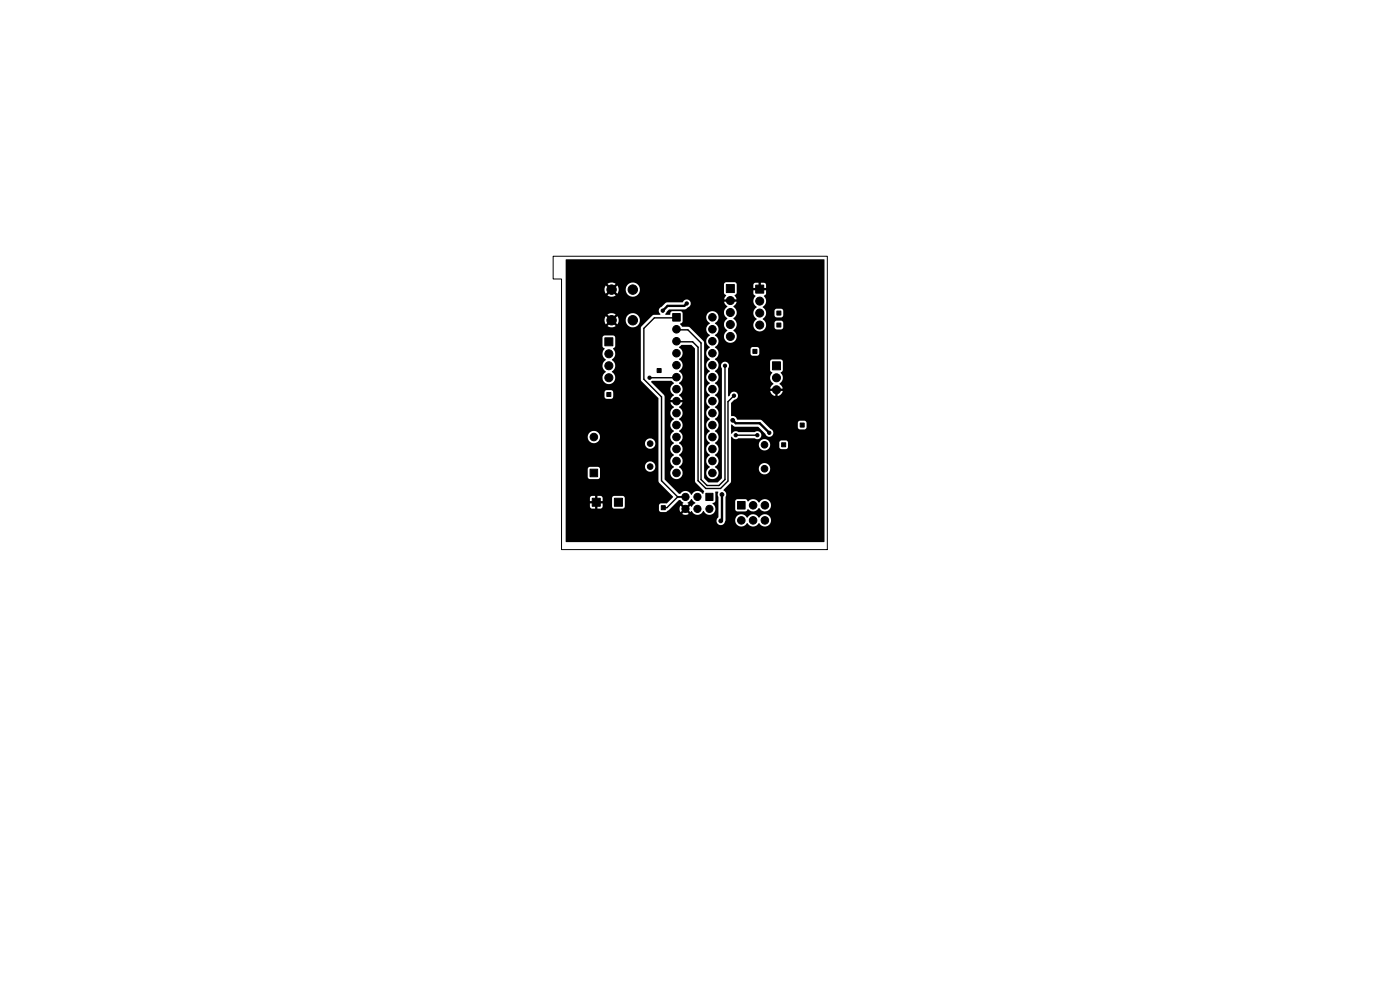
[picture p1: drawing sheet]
<svg xmlns="http://www.w3.org/2000/svg" width="297mm" height="210mm" viewBox="0 0 297 210" stroke-linecap="round" stroke-linejoin="round" font-family="sans-serif">
<path d="M117.3 54.4h58.2v62.2h-56.4v-57.4h-1.8z" fill="none" stroke="#000" stroke-width=".21"/>
<g fill="#000" stroke="#000" stroke-width=".21">
<path d="M128.3 71.7h1.7v1.7h-1.7zM139.4 78.2h.9v.8h-.9zM142.7 66.5h1.6v1.6h-1.6zM154.1 60.4h1.7v1.7h-1.7zM159.7 74.1h.9v.9h-.9zM160.3 60.5h1.7v1.7h-1.7zM163.9 76.8h1.7v1.7h-1.7zM164.8 68.5h.9v.9h-.9zM164.8 66h.9v.8h-.9zM128.7 83.3h.9v.8h-.9zM165.8 93.9h.9v.9h-.9zM169.8 89.7h.8v.9h-.8z"/>
<path d="M125.6 105.7h1.7v1.7h-1.7zM125.2 99.5h1.6v1.6h-1.6zM130.3 105.7h1.7v1.7h-1.7zM140.3 107.3h.8v.8h-.8zM149.7 104.6h1.6v1.6h-1.6zM156.5 106.4h1.6v1.6h-1.6z"/>
<circle cx="129.2" cy="77.6" r=".85"/>
<circle cx="129.2" cy="75" r=".85"/>
<circle cx="129.7" cy="61.4" r="1"/>
<circle cx="129.7" cy="67.9" r="1"/>
<circle cx="134.2" cy="61.4" r="1"/>
<circle cx="134.2" cy="67.9" r="1"/>
<circle cx="140.6" cy="65.9" r=".35"/>
<circle cx="143.5" cy="72.4" r=".8"/>
<circle cx="143.5" cy="77.5" r=".8"/>
<circle cx="143.5" cy="69.8" r=".8"/>
<circle cx="143.5" cy="74.9" r=".8"/>
<circle cx="145.7" cy="64.4" r=".35"/>
<circle cx="151.1" cy="77.5" r=".8"/>
<circle cx="151.1" cy="67.3" r=".8"/>
<circle cx="151.1" cy="72.4" r=".8"/>
<circle cx="151.1" cy="69.8" r=".8"/>
<circle cx="151.1" cy="74.9" r=".8"/>
<circle cx="153.8" cy="77.6" r=".35"/>
<circle cx="154.9" cy="66.3" r=".85"/>
<circle cx="154.9" cy="63.8" r=".85"/>
<circle cx="154.9" cy="68.8" r=".85"/>
<circle cx="154.9" cy="71.4" r=".85"/>
<circle cx="161.2" cy="63.9" r=".85"/>
<circle cx="161.2" cy="69" r=".85"/>
<circle cx="161.2" cy="66.4" r=".85"/>
<circle cx="126" cy="92.7" r=".8"/>
<circle cx="129.2" cy="80.1" r=".85"/>
<circle cx="137.8" cy="80.1" r=".35"/>
<circle cx="137.9" cy="94.1" r=".6"/>
<circle cx="137.9" cy="99" r=".6"/>
<circle cx="143.5" cy="92.7" r=".8"/>
<circle cx="143.5" cy="82.5" r=".8"/>
<circle cx="143.5" cy="87.6" r=".8"/>
<circle cx="143.5" cy="95.2" r=".8"/>
<circle cx="143.5" cy="80" r=".8"/>
<circle cx="143.5" cy="85.1" r=".8"/>
<circle cx="143.5" cy="97.8" r=".8"/>
<circle cx="143.5" cy="90.2" r=".8"/>
<circle cx="151.1" cy="97.8" r=".8"/>
<circle cx="151.1" cy="95.2" r=".8"/>
<circle cx="151.1" cy="85.1" r=".8"/>
<circle cx="151.1" cy="82.5" r=".8"/>
<circle cx="151.1" cy="90.2" r=".8"/>
<circle cx="151.1" cy="80" r=".8"/>
<circle cx="151.1" cy="92.7" r=".8"/>
<circle cx="151.1" cy="87.6" r=".8"/>
<circle cx="155.4" cy="89.2" r=".4"/>
<circle cx="155.7" cy="83.9" r=".35"/>
<circle cx="156.1" cy="92.3" r=".35"/>
<circle cx="160.7" cy="92.3" r=".35"/>
<circle cx="162.2" cy="94.4" r=".7"/>
<circle cx="162.2" cy="99.4" r=".7"/>
<circle cx="163.2" cy="91.8" r=".35"/>
<circle cx="164.7" cy="82.7" r=".85"/>
<circle cx="164.7" cy="80.1" r=".85"/>
<circle cx="143.5" cy="100.3" r=".8"/>
<circle cx="145.4" cy="105.4" r=".76"/>
<circle cx="145.4" cy="107.9" r=".76"/>
<circle cx="148" cy="105.4" r=".76"/>
<circle cx="148" cy="107.9" r=".76"/>
<circle cx="150.5" cy="107.9" r=".76"/>
<circle cx="151.1" cy="100.3" r=".8"/>
<circle cx="152.9" cy="110.5" r=".4"/>
<circle cx="153.2" cy="104.9" r=".4"/>
<circle cx="157.3" cy="110.4" r=".8"/>
<circle cx="159.8" cy="110.4" r=".8"/>
<circle cx="159.8" cy="107.2" r=".8"/>
<circle cx="162.3" cy="110.4" r=".8"/>
<circle cx="162.3" cy="107.2" r=".8"/>
</g>
<path d="M145.7 64.4l-.5 .5h-3.6l-1 1M155.4 89.2h.1M155.5 89.2l.6 .6h5.1l2 2M153.2 104.9v5.3l-.3 .3" fill="none" stroke="#000" stroke-width=".5"/>
<path d="M143.7 67.4h-4.9l-2.2 2.3v10.7l3.7 3.8v17.8l3.5 3.4M143.7 70h2.2l2.8 2.8v28.9l1.3 1.3h2.5l1.3-1.3v-24.1M143.7 72.5h3.2l1.2 1.2v28.3l1.6 1.6h3.1l1.6-1.6v-16.8l1.3-1.3M137.8 80.1h5.9M156.1 92.3h4.6M143.8 105.4l-2.3 2.3h-.8M143.8 105.4h1.6" fill="none" stroke="#000" stroke-width=".3"/>
<path d="M120 55.1h54.9v59.8l-54.8 .1-.1-7.6h5.1l.3 .4 .8 .1v-.9h.5v.9l.9-.1 .2-.4h2l.4 .5h2l.3-.4v-1.9l-.3-.4-2.1 .1-.2 .3-.1 1.8h-2v-.6h-.9v-.5h.9l-.1-1-1-.1v.9h-.5v-.9h-.7l-.3 .4-.1 .7h1v.5h-1v.6h-5.1v-6.2h4.7l.1 .3 .3 .1h1.8l.4-.4v-1.8l-.5-.4h-1.7l-.3 .2-.1 .3v1.7h-4.7v-2.2h16.8v.2a1.1 1.1 0 0 0 1.8 .7 1.1 1.1 0 0 0-.2-1.9 1.1 1.1 0 0 0-1.6 1h-16.8v-4.9h16.8v.2a1.1 1.1 0 0 0 1.8 .7 1.1 1.1 0 0 0-.2-1.9 1.1 1.1 0 0 0-1.6 1h-16.8v-1.4h4.7v.2a1.31 1.31 0 0 0 2.1 .9 1.31 1.31 0 0 0-.2-2.3 1.31 1.31 0 0 0-1.9 1.2h-4.7v-8.5h8.2l.4 .4h1l.5-.4v-1.1l-.4-.3h-1.2l-.3 .4v1h-8.2v-4.1h7.8v.3a1.39 1.39 0 0 0 2.2 .8 1.39 1.39 0 0 0-.2-2.4 1.48 1.48 0 0 0 0-2.5 1.5 1.5 0 0 0 .3-2.4l.4-.5v-1.8l-.4-.4h-1.9l-.3 .2-.1 2.1 .5 .4a1.6 1.6 0 0 0 .2 2.4 1.48 1.48 0 0 0 0 2.6l-.5 .6-.2 .6h-7.8v-10.5h15.9l.1 11 3.7 3.9v17.6l.2 .3 2.9 3-1.4 1.4h-1.2l-.3 .1-.1 .3v1l.4 .4h1.2l2.6-2.5h.3l.7 .5-.3 .3 .6 .6-.4 .3-.5-.5-.2 .2v.7l.2 .4 .5-.5 .4 .3-.6 .6a1.24 1.24 0 0 0 1.4 0l-.5-.6 .3-.3 .6 .5 .3-.2a1.34 1.34 0 0 0 1.2 .8 1.34 1.34 0 0 0 1.2-.8 1.32 1.32 0 0 0 2.1 .5 1.32 1.32 0 0 0-.2-2.1l.5-.3 .2-.2-.1-1.9 .6-.1 .1 5.4a.95 .95 0 0 0 .1 1.6 .95 .95 0 0 0 1.4-.9h2.1v.2a1.36 1.36 0 0 0 1.1 1.1 1.36 1.36 0 0 0 1.4-.7 1.43 1.43 0 0 0 2.5 0 1.34 1.34 0 0 0 2.1 .4 1.34 1.34 0 0 0 0-2.1 1.34 1.34 0 0 0-2.1 .5 1.43 1.43 0 0 0-2.5 0 1.35 1.35 0 0 0-1.5-.7 1.35 1.35 0 0 0-1 1.3h-2.1v-2.4h2.1l.4 .5h1.7l.6-.5a1.46 1.46 0 0 0 2.3-.2 1.34 1.34 0 0 0 2.1 .4 1.34 1.34 0 0 0 0-2.1 1.34 1.34 0 0 0-2.1 .5 1.47 1.47 0 0 0-2.4-.2l-.4-.5h-1.8l-.4 .4v1.7h-2.1v-2.6a1.03 1.03 0 0 0-.4-1.4l1.5-1.7 .1-2.9h5.9v.3a1.21 1.21 0 0 0 1.9 .7 1.21 1.21 0 0 0-.2-2 1.21 1.21 0 0 0-1.7 1h-5.9v-5h5.9v.2a1.2 1.2 0 0 0 1.1 1 1.2 1.2 0 0 0 1.2-.8h2l.4 .5h1.1l.4-.4v-1.1l-.4-.4h-1.1l-.4 .4v1h-2a1.21 1.21 0 0 0-.9-1.6 1.21 1.21 0 0 0-1.4 1.2h-5.9v-1.6l.2-.1a.9 .9 0 0 0 1.4 .3h3.4a.86 .86 0 0 0 1.2-.1 .86 .86 0 0 0-.1-1.2 .86 .86 0 0 0-1.1 0h-3.4l-.3-.2a1 1 0 0 0-1.2 .5l-.1-1.8 .1-.2 .8 .5h4.8l1.6 1.6a.85 .85 0 0 0 1.4 .3 .85 .85 0 0 0-.3-1.4l-.4-.4h6.2l.3 .5h1.1l.4-.4v-1.1l-.4-.3h-1.2l-.2 .3v1h-6.2l-1.7-1.5-4.9-.1a1.23 1.23 0 0 0-1.4-.8v-2.7l.7-.7a.86 .86 0 0 0 .7-.9 .86 .86 0 0 0-.8-.8 .86 .86 0 0 0-.9 .8l-.2 .2-.1-.1v-3.9h8.9a1.79 1.79 0 0 0 .7 1.3l-.5 .6-.2 .4h.9v.5h-.9l.5 .8 .6 .3v-.9h.5v.9l.6-.3 .4-.6 .1-.2h-.9v-.5h.9l-.3-.6-.4-.3a1.58 1.58 0 0 0 .2-2.5l.5-.5v-1.9l-.5-.3h-1.8l-.4 .2v2.1l.4 .5-.3 .6-.1 .4h-8.9v-1.9a.87 .87 0 0 0-.1-1.2 .87 .87 0 0 0-1.2 0 .87 .87 0 0 0 0 1.2l-.1 23.3-.9 .8h-2l-.8-.9v-1.1h.4a1.33 1.33 0 0 0 2.1 1.1 1.33 1.33 0 0 0-.2-2.3 1.42 1.42 0 0 0 .7-1.3 1.42 1.42 0 0 0-.7-1.3 1.42 1.42 0 0 0 .7-1.3 1.42 1.42 0 0 0-.7-1.2 1.42 1.42 0 0 0 .7-1.3 1.42 1.42 0 0 0-.7-1.3 1.42 1.42 0 0 0 .7-1.2 1.42 1.42 0 0 0-.7-1.3 1.42 1.42 0 0 0 .7-1.3 1.42 1.42 0 0 0-.7-1.2 1.42 1.42 0 0 0 .7-1.3 1.42 1.42 0 0 0-.7-1.3 1.42 1.42 0 0 0 .7-1.3 1.42 1.42 0 0 0-.7-1.2 1.42 1.42 0 0 0 .7-1.3 1.42 1.42 0 0 0-.7-1.3 1.42 1.42 0 0 0 .7-1.2 1.42 1.42 0 0 0-.7-1.3v-.1a1.27 1.27 0 0 0 .7-1.1h6.8l.4 .5h1.1l.4-.4v-1l-.4-.5-1.2 .1-.3 .3v1l-6.8-.1a1.6 1.6 0 0 0-.7-1.2v-.2a1.3 1.3 0 0 0 .2-2.1h1.7v.2a1.39 1.39 0 0 0 2.2 .8 1.39 1.39 0 0 0-.2-2.3l.5-.6 .2-.5h3.5a1.36 1.36 0 0 0 1.1 1.3 1.36 1.36 0 0 0 1.5-.9h1.9l.4 .5h1.1l.4-.4v-1.1l-.4-.4h-1.1l-.4 .4v1h-1.9a1.58 1.58 0 0 0-.6-1.7l.6-.8h1.9l.4 .4h1.2l.3-.4v-1l-.4-.4h-1.1l-.4 .4v1h-1.9a1.58 1.58 0 0 0-.6-1.8 1.5 1.5 0 0 0 .3-2.4l.4-.5v-.6h-.9v-.5h.9v-.9l-.4-.2h-.7v.9h-.5v-.9h-.7l-.3 .2-.1 .9h.9v.5h-.9l.1 .8 .4 .3a1.6 1.6 0 0 0 .2 2.5 1.48 1.48 0 0 0 0 2.5l-.5 .6-.2 .7h-3.5v-.2a1.68 1.68 0 0 0-.7-1.3 1.48 1.48 0 0 0 0-2.5l.5-.6 .2-.4h-.9v-.5h.9l-.5-.8 .5-.5v-1.9l-.5-.4h-1.8l-.4 .4v1.9l.5 .5-.5 .8h.9v.5h-.9l.3 .6 .4 .4a1.55 1.55 0 0 0 0 2.6 1.49 1.49 0 0 0 0 2.5 1.58 1.58 0 0 0-.7 1.3h-1.7l-.2-.3a1.38 1.38 0 0 0 .7-1.3 1.38 1.38 0 0 0-.7-1.2 1.34 1.34 0 0 0 .5-2.1 1.34 1.34 0 0 0-2.1 0 1.34 1.34 0 0 0 .5 2.1 1.42 1.42 0 0 0-.8 1.3 1.42 1.42 0 0 0 .8 1.2 1.42 1.42 0 0 0-.8 1.3 1.42 1.42 0 0 0 .8 1.3 1.42 1.42 0 0 0-.8 1.2 1.42 1.42 0 0 0 .8 1.3 1.42 1.42 0 0 0-.8 1.3 1.42 1.42 0 0 0 .8 1.2 1.42 1.42 0 0 0-.8 1.3 1.42 1.42 0 0 0 .8 1.3 1.42 1.42 0 0 0-.8 1.3 1.42 1.42 0 0 0 .8 1.2 1.42 1.42 0 0 0-.8 1.3 1.42 1.42 0 0 0 .8 1.3 1.42 1.42 0 0 0-.8 1.2 1.42 1.42 0 0 0 .8 1.3 1.42 1.42 0 0 0-.8 1.3 1.42 1.42 0 0 0 .8 1.2 1.42 1.42 0 0 0-.8 1.3 1.42 1.42 0 0 0 .8 1.3 1.42 1.42 0 0 0-.8 1.3 1.42 1.42 0 0 0 .8 1.2 1.42 1.42 0 0 0-.8 1.3 1.42 1.42 0 0 0 .8 1.3l-.6 .6-.2 .6h-.4v-27.7l-3.1-3.2-1.6-.1-.4-.5 .5-.6v-1.7l-.1-.3-.3-.2h-1.7a.58 .58 0 0 0-.5 .7h-1.1l.9-1.1h3.3l.6-.4a.88 .88 0 0 0 .3-1.5 .88 .88 0 0 0-1.4 .4l-3.3 .1-1.2 .9a.94 .94 0 0 0-.2 1.6l-1.7 .2-2.3 2.4-.2 .3h-15.9v-1.7h8.2l.3 .9 .7-.7 .4 .4-.7 .7a1.49 1.49 0 0 0 1.7 0l-.7-.7 .4-.4 .7 .7 .2-.9h1.5l.1 .3a1.51 1.51 0 0 0 2.3 .9 1.51 1.51 0 0 0-.2-2.5 1.51 1.51 0 0 0-2.2 1.3h-1.5l-.2-.8-.7 .7-.4-.4 .7-.7a1.49 1.49 0 0 0-1.7 0l.7 .7-.4 .4-.7-.7-.3 .8h-8.2v-6.5h8.2l.3 .9 .7-.7 .4 .4-.7 .7a1.48 1.48 0 0 0 1.7 0l-.7-.7 .4-.4 .7 .7 .2-.9h1.5l.1 .3a1.51 1.51 0 0 0 2.3 .9 1.51 1.51 0 0 0-.2-2.5 1.51 1.51 0 0 0-2.2 1.3h-1.5l-.2-.8-.7 .7-.4-.4 .7-.7a1.49 1.49 0 0 0-1.7 0l.7 .7-.4 .4-.7-.7-.3 .8h-8.2zM144.1 73.6l.5-.4h2l.8 .7v28.2l.2 .3 1.7 1.7-.1 .7a1.44 1.44 0 0 0-2.5 .2 1.39 1.39 0 0 0-2.4-.2l-.3-.1-3-3v-17.6l-.2-.4-2.7-2.7 .3-.2h4l.6 .5a1.38 1.38 0 0 0-.8 1.3 1.38 1.38 0 0 0 .8 1.2l-.5 .5-.3 .5h1v.5h-1l.3 .6 .5 .5a1.42 1.42 0 0 0-.8 1.2 1.42 1.42 0 0 0 .8 1.3 1.42 1.42 0 0 0-.8 1.3 1.42 1.42 0 0 0 .8 1.2 1.42 1.42 0 0 0-.8 1.3 1.42 1.42 0 0 0 .8 1.3 1.42 1.42 0 0 0-.8 1.3 1.42 1.42 0 0 0 .8 1.2 1.42 1.42 0 0 0-.8 1.3 1.42 1.42 0 0 0 .8 1.3 1.34 1.34 0 0 0-.5 2 1.34 1.34 0 0 0 2.1 0 1.34 1.34 0 0 0-.6-2 1.42 1.42 0 0 0 .8-1.3 1.42 1.42 0 0 0-.8-1.3 1.42 1.42 0 0 0 .8-1.3 1.42 1.42 0 0 0-.8-1.2 1.42 1.42 0 0 0 .8-1.3 1.42 1.42 0 0 0-.8-1.3 1.42 1.42 0 0 0 .8-1.2 1.42 1.42 0 0 0-.8-1.3 1.42 1.42 0 0 0 .8-1.3 1.42 1.42 0 0 0-.8-1.2l.5-.5 .3-.6h-1v-.5h1l-.3-.5-.5-.5a1.42 1.42 0 0 0 .8-1.3 1.42 1.42 0 0 0-.8-1.2 1.42 1.42 0 0 0 .8-1.3 1.42 1.42 0 0 0-.8-1.3 1.42 1.42 0 0 0 .8-1.2 1.42 1.42 0 0 0-.8-1.3 1.42 1.42 0 0 0 .8-1.3 1.42 1.42 0 0 0-.8-1.2zM145.9 106.6l.8-.8 .8 .9-.7 .8-.3-.2-.6 .5-.3-.3 .5-.6z" fill="#000"/>
</svg>
